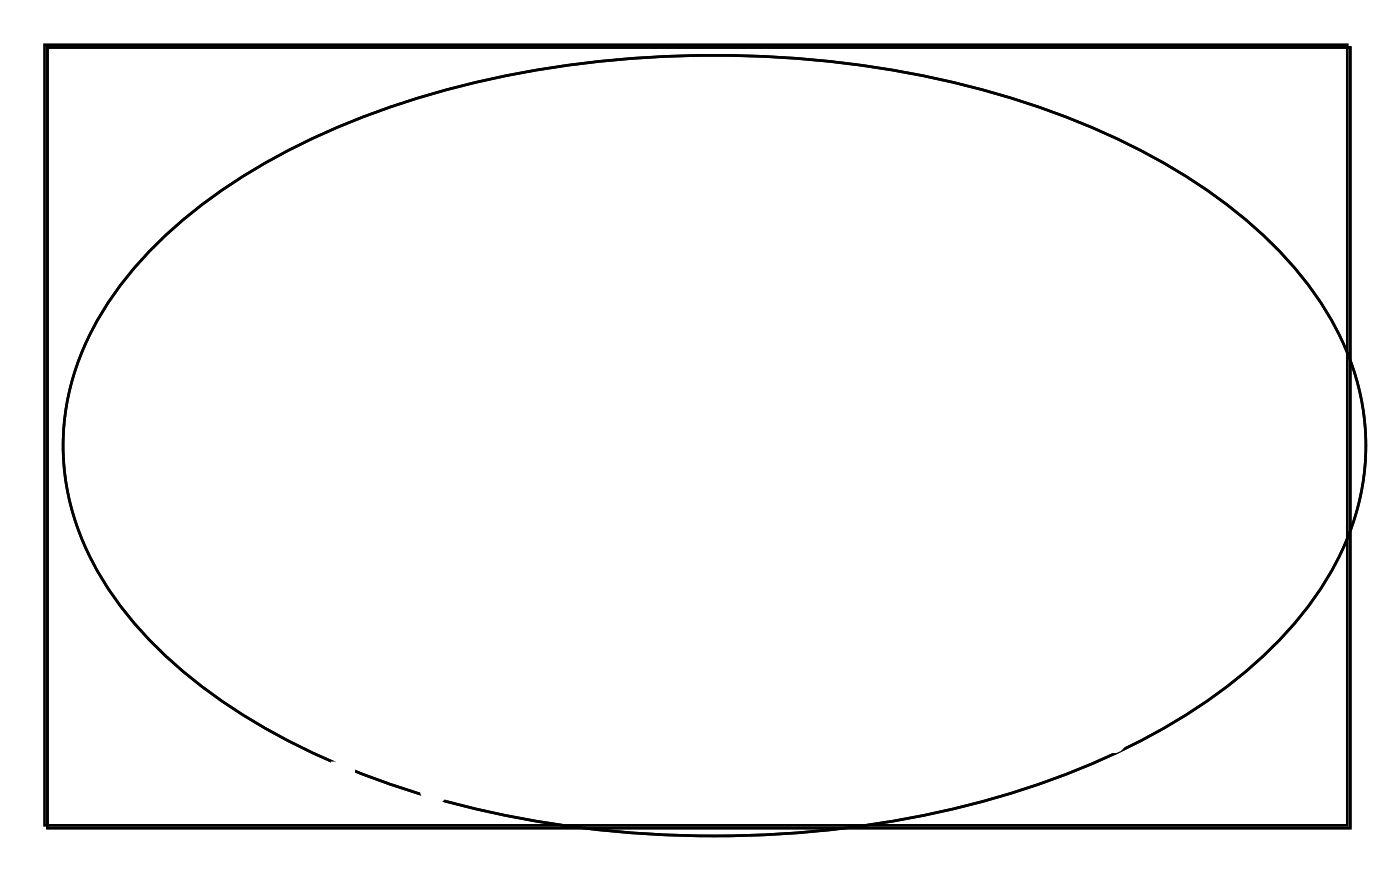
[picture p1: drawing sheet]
<svg xmlns="http://www.w3.org/2000/svg" width="107mm" height="67mm" viewBox="0 0 107 67" stroke-linecap="round" stroke-linejoin="round" font-family="sans-serif">
<path d="M3.4 3.4h99.8v59.8h-99.8zM3.6 3.6h99.8v59.8h-99.8zM11.6 19a46.5 46.5 0 0 1 17.9-10.7 79.7 79.7 0 0 1 50.4 0 46.5 46.5 0 0 1 17.9 10.7 22.7 22.7 0 0 1 6.7 13.1 20.3 20.3 0 0 1-5.1 15.4 42.4 42.4 0 0 1-16.8 11.4 78.2 78.2 0 0 1-37.9 4.5 65.5 65.5 0 0 1-25.3-8.1 33.6 33.6 0 0 1-11.8-11.3 18.9 18.9 0 0 1 0-19.7l1.2-1.8 1.3-1.8z" fill="none" stroke="#000" stroke-width=".2"/>
<path d="M3.6 3.6h99.8v59.8h-99.8zM3.6 3.6v59.8h99.8v-59.8z" fill="#000"/>
<circle cx="33.3" cy="60.5" r=".7" fill="#fff"/>
<circle cx="33.3" cy="60.5" r=".7" fill="none" stroke="#fff" stroke-width=".76" stroke-linecap="butt"/>
<circle cx="43.4" cy="60.5" r=".7" fill="#fff"/>
<circle cx="43.4" cy="60.5" r=".7" fill="none" stroke="#fff" stroke-width=".76" stroke-linecap="butt"/>
<circle cx="26.3" cy="47.8" r=".7" fill="#fff"/>
<circle cx="26.3" cy="47.8" r=".7" fill="none" stroke="#fff" stroke-width=".76" stroke-linecap="butt"/>
<circle cx="36.4" cy="47.8" r=".7" fill="#fff"/>
<circle cx="36.4" cy="47.8" r=".7" fill="none" stroke="#fff" stroke-width=".76" stroke-linecap="butt"/>
<circle cx="23.1" cy="37" r=".7" fill="#fff"/>
<circle cx="23.1" cy="37" r=".7" fill="none" stroke="#fff" stroke-width=".76" stroke-linecap="butt"/>
<circle cx="33.3" cy="37" r=".7" fill="#fff"/>
<circle cx="33.3" cy="37" r=".7" fill="none" stroke="#fff" stroke-width=".76" stroke-linecap="butt"/>
<circle cx="23.1" cy="25.6" r=".7" fill="#fff"/>
<circle cx="23.1" cy="25.6" r=".7" fill="none" stroke="#fff" stroke-width=".76" stroke-linecap="butt"/>
<circle cx="33.3" cy="25.6" r=".7" fill="#fff"/>
<circle cx="33.3" cy="25.6" r=".7" fill="none" stroke="#fff" stroke-width=".76" stroke-linecap="butt"/>
<circle cx="40" cy="15.9" r=".7" fill="#fff"/>
<circle cx="40" cy="15.9" r=".7" fill="none" stroke="#fff" stroke-width=".76" stroke-linecap="butt"/>
<circle cx="47.2" cy="23.1" r=".7" fill="#fff"/>
<circle cx="47.2" cy="23.1" r=".7" fill="none" stroke="#fff" stroke-width=".76" stroke-linecap="butt"/>
<circle cx="51.7" cy="11" r=".7" fill="#fff"/>
<circle cx="51.7" cy="11" r=".7" fill="none" stroke="#fff" stroke-width=".76" stroke-linecap="butt"/>
<circle cx="51.7" cy="21.2" r=".7" fill="#fff"/>
<circle cx="51.7" cy="21.2" r=".7" fill="none" stroke="#fff" stroke-width=".76" stroke-linecap="butt"/>
<circle cx="61.8" cy="11.6" r=".7" fill="#fff"/>
<circle cx="61.8" cy="11.6" r=".7" fill="none" stroke="#fff" stroke-width=".76" stroke-linecap="butt"/>
<circle cx="61.8" cy="21.8" r=".7" fill="#fff"/>
<circle cx="61.8" cy="21.8" r=".7" fill="none" stroke="#fff" stroke-width=".76" stroke-linecap="butt"/>
<circle cx="80.2" cy="21.2" r=".7" fill="#fff"/>
<circle cx="80.2" cy="21.2" r=".7" fill="none" stroke="#fff" stroke-width=".76" stroke-linecap="butt"/>
<circle cx="70.1" cy="21.2" r=".7" fill="#fff"/>
<circle cx="70.1" cy="21.2" r=".7" fill="none" stroke="#fff" stroke-width=".76" stroke-linecap="butt"/>
<circle cx="85.3" cy="24.3" r=".7" fill="#fff"/>
<circle cx="85.3" cy="24.3" r=".7" fill="none" stroke="#fff" stroke-width=".76" stroke-linecap="butt"/>
<circle cx="75.2" cy="24.3" r=".7" fill="#fff"/>
<circle cx="75.2" cy="24.3" r=".7" fill="none" stroke="#fff" stroke-width=".76" stroke-linecap="butt"/>
<circle cx="90.4" cy="47.2" r=".7" fill="#fff"/>
<circle cx="90.4" cy="47.2" r=".7" fill="none" stroke="#fff" stroke-width=".76" stroke-linecap="butt"/>
<circle cx="80.2" cy="47.2" r=".7" fill="#fff"/>
<circle cx="80.2" cy="47.2" r=".7" fill="none" stroke="#fff" stroke-width=".76" stroke-linecap="butt"/>
<circle cx="85.3" cy="51" r=".7" fill="#fff"/>
<circle cx="85.3" cy="51" r=".7" fill="none" stroke="#fff" stroke-width=".76" stroke-linecap="butt"/>
<circle cx="75.2" cy="51" r=".7" fill="#fff"/>
<circle cx="75.2" cy="51" r=".7" fill="none" stroke="#fff" stroke-width=".76" stroke-linecap="butt"/>
<circle cx="85.3" cy="59.3" r=".6" fill="#fff"/>
<circle cx="85.3" cy="59.3" r=".6" fill="none" stroke="#fff" stroke-width=".65" stroke-linecap="butt"/>
<path d="M84.7 58.7h1.2v1.2h-1.2z" fill="#fff"/>
<path d="M84.7 58.7h1.2v1.2h-1.2z" fill="none" stroke="#fff" stroke-width=".65" stroke-linecap="butt"/>
<circle cx="85.3" cy="56.8" r=".6" fill="#fff"/>
<circle cx="85.3" cy="56.8" r=".6" fill="none" stroke="#fff" stroke-width=".65" stroke-linecap="butt"/>
<circle cx="99.3" cy="42.1" r=".6" fill="#fff"/>
<circle cx="99.3" cy="42.1" r=".6" fill="none" stroke="#fff" stroke-width=".65" stroke-linecap="butt"/>
<path d="M98.7 41.5h1.2v1.2h-1.2z" fill="#fff"/>
<path d="M98.7 41.5h1.2v1.2h-1.2z" fill="none" stroke="#fff" stroke-width=".65" stroke-linecap="butt"/>
<circle cx="96.8" cy="42.1" r=".6" fill="#fff"/>
<circle cx="96.8" cy="42.1" r=".6" fill="none" stroke="#fff" stroke-width=".65" stroke-linecap="butt"/>
<circle cx="26.3" cy="59.3" r=".6" fill="#fff"/>
<circle cx="26.3" cy="59.3" r=".6" fill="none" stroke="#fff" stroke-width=".65" stroke-linecap="butt"/>
<path d="M25.7 58.7h1.2v1.2h-1.2z" fill="#fff"/>
<path d="M25.7 58.7h1.2v1.2h-1.2z" fill="none" stroke="#fff" stroke-width=".65" stroke-linecap="butt"/>
<circle cx="26.3" cy="56.8" r=".6" fill="#fff"/>
<circle cx="26.3" cy="56.8" r=".6" fill="none" stroke="#fff" stroke-width=".65" stroke-linecap="butt"/>
<circle cx="12.3" cy="38.9" r=".6" fill="#fff"/>
<circle cx="12.3" cy="38.9" r=".6" fill="none" stroke="#fff" stroke-width=".65" stroke-linecap="butt"/>
<path d="M11.5 38.9l.8-.8 .8 .8-.8 .9z" fill="#fff"/>
<path d="M11.5 38.9l.8-.8 .8 .8-.8 .9z" fill="none" stroke="#fff" stroke-width=".65" stroke-linecap="butt"/>
<circle cx="14.1" cy="37.2" r=".6" fill="#fff"/>
<circle cx="14.1" cy="37.2" r=".6" fill="none" stroke="#fff" stroke-width=".65" stroke-linecap="butt"/>
<circle cx="17.4" cy="26.9" r=".6" fill="#fff"/>
<circle cx="17.4" cy="26.9" r=".6" fill="none" stroke="#fff" stroke-width=".65" stroke-linecap="butt"/>
<path d="M16.8 26.3h1.2v1.2h-1.2z" fill="#fff"/>
<path d="M16.8 26.3h1.2v1.2h-1.2z" fill="none" stroke="#fff" stroke-width=".65" stroke-linecap="butt"/>
<circle cx="19.9" cy="26.9" r=".6" fill="#fff"/>
<circle cx="19.9" cy="26.9" r=".6" fill="none" stroke="#fff" stroke-width=".65" stroke-linecap="butt"/>
<circle cx="27.7" cy="13.7" r=".6" fill="#fff"/>
<circle cx="27.7" cy="13.7" r=".6" fill="none" stroke="#fff" stroke-width=".65" stroke-linecap="butt"/>
<path d="M26.9 13.7l.8-.8 .9 .8-.9 .9z" fill="#fff"/>
<path d="M26.9 13.7l.8-.8 .9 .8-.9 .9z" fill="none" stroke="#fff" stroke-width=".65" stroke-linecap="butt"/>
<circle cx="29.5" cy="15.5" r=".6" fill="#fff"/>
<circle cx="29.5" cy="15.5" r=".6" fill="none" stroke="#fff" stroke-width=".65" stroke-linecap="butt"/>
<circle cx="46.8" cy="7.4" r=".6" fill="#fff"/>
<circle cx="46.8" cy="7.4" r=".6" fill="none" stroke="#fff" stroke-width=".65" stroke-linecap="butt"/>
<path d="M45.9 7.4l.9-.9 .8 .9-.8 .8z" fill="#fff"/>
<path d="M45.9 7.4l.9-.9 .8 .9-.8 .8z" fill="none" stroke="#fff" stroke-width=".65" stroke-linecap="butt"/>
<circle cx="48.5" cy="9.1" r=".6" fill="#fff"/>
<circle cx="48.5" cy="9.1" r=".6" fill="none" stroke="#fff" stroke-width=".65" stroke-linecap="butt"/>
<circle cx="69.3" cy="7.4" r=".6" fill="#fff"/>
<circle cx="69.3" cy="7.4" r=".6" fill="none" stroke="#fff" stroke-width=".65" stroke-linecap="butt"/>
<path d="M68.4 7.4l.9-.9 .8 .9-.8 .8z" fill="#fff"/>
<path d="M68.4 7.4l.9-.9 .8 .9-.8 .8z" fill="none" stroke="#fff" stroke-width=".65" stroke-linecap="butt"/>
<circle cx="67.5" cy="9.1" r=".6" fill="#fff"/>
<circle cx="67.5" cy="9.1" r=".6" fill="none" stroke="#fff" stroke-width=".65" stroke-linecap="butt"/>
<circle cx="84.5" cy="14.3" r=".6" fill="#fff"/>
<circle cx="84.5" cy="14.3" r=".6" fill="none" stroke="#fff" stroke-width=".65" stroke-linecap="butt"/>
<path d="M83.7 14.3l.8-.8 .9 .8-.9 .9z" fill="#fff"/>
<path d="M83.7 14.3l.8-.8 .9 .8-.9 .9z" fill="none" stroke="#fff" stroke-width=".65" stroke-linecap="butt"/>
<circle cx="82.7" cy="16.1" r=".6" fill="#fff"/>
<circle cx="82.7" cy="16.1" r=".6" fill="none" stroke="#fff" stroke-width=".65" stroke-linecap="butt"/>
<circle cx="94.9" cy="26.9" r=".6" fill="#fff"/>
<circle cx="94.9" cy="26.9" r=".6" fill="none" stroke="#fff" stroke-width=".65" stroke-linecap="butt"/>
<path d="M94.3 26.3h1.2v1.2h-1.2z" fill="#fff"/>
<path d="M94.3 26.3h1.2v1.2h-1.2z" fill="none" stroke="#fff" stroke-width=".65" stroke-linecap="butt"/>
<circle cx="92.4" cy="26.9" r=".6" fill="#fff"/>
<circle cx="92.4" cy="26.9" r=".6" fill="none" stroke="#fff" stroke-width=".65" stroke-linecap="butt"/>
<path d="M66.2 27.4h1.4v1.4h-1.4z" fill="#fff"/>
<path d="M66.2 27.4h1.4v1.4h-1.4z" fill="none" stroke="#fff" stroke-width=".76" stroke-linecap="butt"/>
<circle cx="66.9" cy="28.1" r=".7" fill="#fff"/>
<circle cx="66.9" cy="28.1" r=".7" fill="none" stroke="#fff" stroke-width=".76" stroke-linecap="butt"/>
<circle cx="66.9" cy="35.8" r=".7" fill="#fff"/>
<circle cx="66.9" cy="35.8" r=".7" fill="none" stroke="#fff" stroke-width=".76" stroke-linecap="butt"/>
<circle cx="64.4" cy="28.1" r=".7" fill="#fff"/>
<circle cx="64.4" cy="28.1" r=".7" fill="none" stroke="#fff" stroke-width=".76" stroke-linecap="butt"/>
<circle cx="64.4" cy="35.8" r=".7" fill="#fff"/>
<circle cx="64.4" cy="35.8" r=".7" fill="none" stroke="#fff" stroke-width=".76" stroke-linecap="butt"/>
<circle cx="61.8" cy="28.1" r=".7" fill="#fff"/>
<circle cx="61.8" cy="28.1" r=".7" fill="none" stroke="#fff" stroke-width=".76" stroke-linecap="butt"/>
<circle cx="61.8" cy="35.8" r=".7" fill="#fff"/>
<circle cx="61.8" cy="35.8" r=".7" fill="none" stroke="#fff" stroke-width=".76" stroke-linecap="butt"/>
<circle cx="59.3" cy="28.1" r=".7" fill="#fff"/>
<circle cx="59.3" cy="28.1" r=".7" fill="none" stroke="#fff" stroke-width=".76" stroke-linecap="butt"/>
<circle cx="59.3" cy="35.8" r=".7" fill="#fff"/>
<circle cx="59.3" cy="35.8" r=".7" fill="none" stroke="#fff" stroke-width=".76" stroke-linecap="butt"/>
<circle cx="56.8" cy="28.1" r=".7" fill="#fff"/>
<circle cx="56.8" cy="28.1" r=".7" fill="none" stroke="#fff" stroke-width=".76" stroke-linecap="butt"/>
<circle cx="56.8" cy="35.8" r=".7" fill="#fff"/>
<circle cx="56.8" cy="35.8" r=".7" fill="none" stroke="#fff" stroke-width=".76" stroke-linecap="butt"/>
<circle cx="54.2" cy="28.1" r=".7" fill="#fff"/>
<circle cx="54.2" cy="28.1" r=".7" fill="none" stroke="#fff" stroke-width=".76" stroke-linecap="butt"/>
<circle cx="54.2" cy="35.8" r=".7" fill="#fff"/>
<circle cx="54.2" cy="35.8" r=".7" fill="none" stroke="#fff" stroke-width=".76" stroke-linecap="butt"/>
<circle cx="51.7" cy="28.1" r=".7" fill="#fff"/>
<circle cx="51.7" cy="28.1" r=".7" fill="none" stroke="#fff" stroke-width=".76" stroke-linecap="butt"/>
<circle cx="51.7" cy="35.8" r=".7" fill="#fff"/>
<circle cx="51.7" cy="35.8" r=".7" fill="none" stroke="#fff" stroke-width=".76" stroke-linecap="butt"/>
<circle cx="49.1" cy="28.1" r=".7" fill="#fff"/>
<circle cx="49.1" cy="28.1" r=".7" fill="none" stroke="#fff" stroke-width=".76" stroke-linecap="butt"/>
<circle cx="49.1" cy="35.8" r=".7" fill="#fff"/>
<circle cx="49.1" cy="35.8" r=".7" fill="none" stroke="#fff" stroke-width=".76" stroke-linecap="butt"/>
<path d="M49.7 51.6h1.4v1.4h-1.4z" fill="#fff"/>
<path d="M49.7 51.6h1.4v1.4h-1.4z" fill="none" stroke="#fff" stroke-width=".76" stroke-linecap="butt"/>
<circle cx="50.4" cy="52.3" r=".7" fill="#fff"/>
<circle cx="50.4" cy="52.3" r=".7" fill="none" stroke="#fff" stroke-width=".76" stroke-linecap="butt"/>
<circle cx="50.4" cy="44.7" r=".7" fill="#fff"/>
<circle cx="50.4" cy="44.7" r=".7" fill="none" stroke="#fff" stroke-width=".76" stroke-linecap="butt"/>
<circle cx="52.9" cy="52.3" r=".7" fill="#fff"/>
<circle cx="52.9" cy="52.3" r=".7" fill="none" stroke="#fff" stroke-width=".76" stroke-linecap="butt"/>
<circle cx="52.9" cy="44.7" r=".7" fill="#fff"/>
<circle cx="52.9" cy="44.7" r=".7" fill="none" stroke="#fff" stroke-width=".76" stroke-linecap="butt"/>
<circle cx="55.5" cy="52.3" r=".7" fill="#fff"/>
<circle cx="55.5" cy="52.3" r=".7" fill="none" stroke="#fff" stroke-width=".76" stroke-linecap="butt"/>
<circle cx="55.5" cy="44.7" r=".7" fill="#fff"/>
<circle cx="55.5" cy="44.7" r=".7" fill="none" stroke="#fff" stroke-width=".76" stroke-linecap="butt"/>
<circle cx="58" cy="52.3" r=".7" fill="#fff"/>
<circle cx="58" cy="52.3" r=".7" fill="none" stroke="#fff" stroke-width=".76" stroke-linecap="butt"/>
<circle cx="58" cy="44.7" r=".7" fill="#fff"/>
<circle cx="58" cy="44.7" r=".7" fill="none" stroke="#fff" stroke-width=".76" stroke-linecap="butt"/>
<circle cx="60.6" cy="52.3" r=".7" fill="#fff"/>
<circle cx="60.6" cy="52.3" r=".7" fill="none" stroke="#fff" stroke-width=".76" stroke-linecap="butt"/>
<circle cx="60.6" cy="44.7" r=".7" fill="#fff"/>
<circle cx="60.6" cy="44.7" r=".7" fill="none" stroke="#fff" stroke-width=".76" stroke-linecap="butt"/>
<circle cx="63.1" cy="52.3" r=".7" fill="#fff"/>
<circle cx="63.1" cy="52.3" r=".7" fill="none" stroke="#fff" stroke-width=".76" stroke-linecap="butt"/>
<circle cx="63.1" cy="44.7" r=".7" fill="#fff"/>
<circle cx="63.1" cy="44.7" r=".7" fill="none" stroke="#fff" stroke-width=".76" stroke-linecap="butt"/>
<circle cx="65.6" cy="52.3" r=".7" fill="#fff"/>
<circle cx="65.6" cy="52.3" r=".7" fill="none" stroke="#fff" stroke-width=".76" stroke-linecap="butt"/>
<circle cx="65.6" cy="44.7" r=".7" fill="#fff"/>
<circle cx="65.6" cy="44.7" r=".7" fill="none" stroke="#fff" stroke-width=".76" stroke-linecap="butt"/>
<path d="M52 59.6h1.9v1.8h-1.9z" fill="#fff"/>
<path d="M52 59.6h1.9v1.8h-1.9z" fill="none" stroke="#fff" stroke-width=".76" stroke-linecap="butt"/>
<circle cx="52.9" cy="60.5" r=".91" fill="#fff"/>
<circle cx="52.9" cy="60.5" r=".91" fill="none" stroke="#fff" stroke-width=".76" stroke-linecap="butt"/>
<circle cx="60.6" cy="60.5" r=".91" fill="#fff"/>
<circle cx="60.6" cy="60.5" r=".91" fill="none" stroke="#fff" stroke-width=".76" stroke-linecap="butt"/>
<circle cx="67" cy="60.6" r=".62" fill="#fff"/>
<circle cx="67" cy="60.6" r=".62" fill="none" stroke="#fff" stroke-width=".69" stroke-linecap="butt"/>
<circle cx="65.6" cy="59.3" r=".62" fill="#fff"/>
<circle cx="65.6" cy="59.3" r=".62" fill="none" stroke="#fff" stroke-width=".69" stroke-linecap="butt"/>
</svg>
